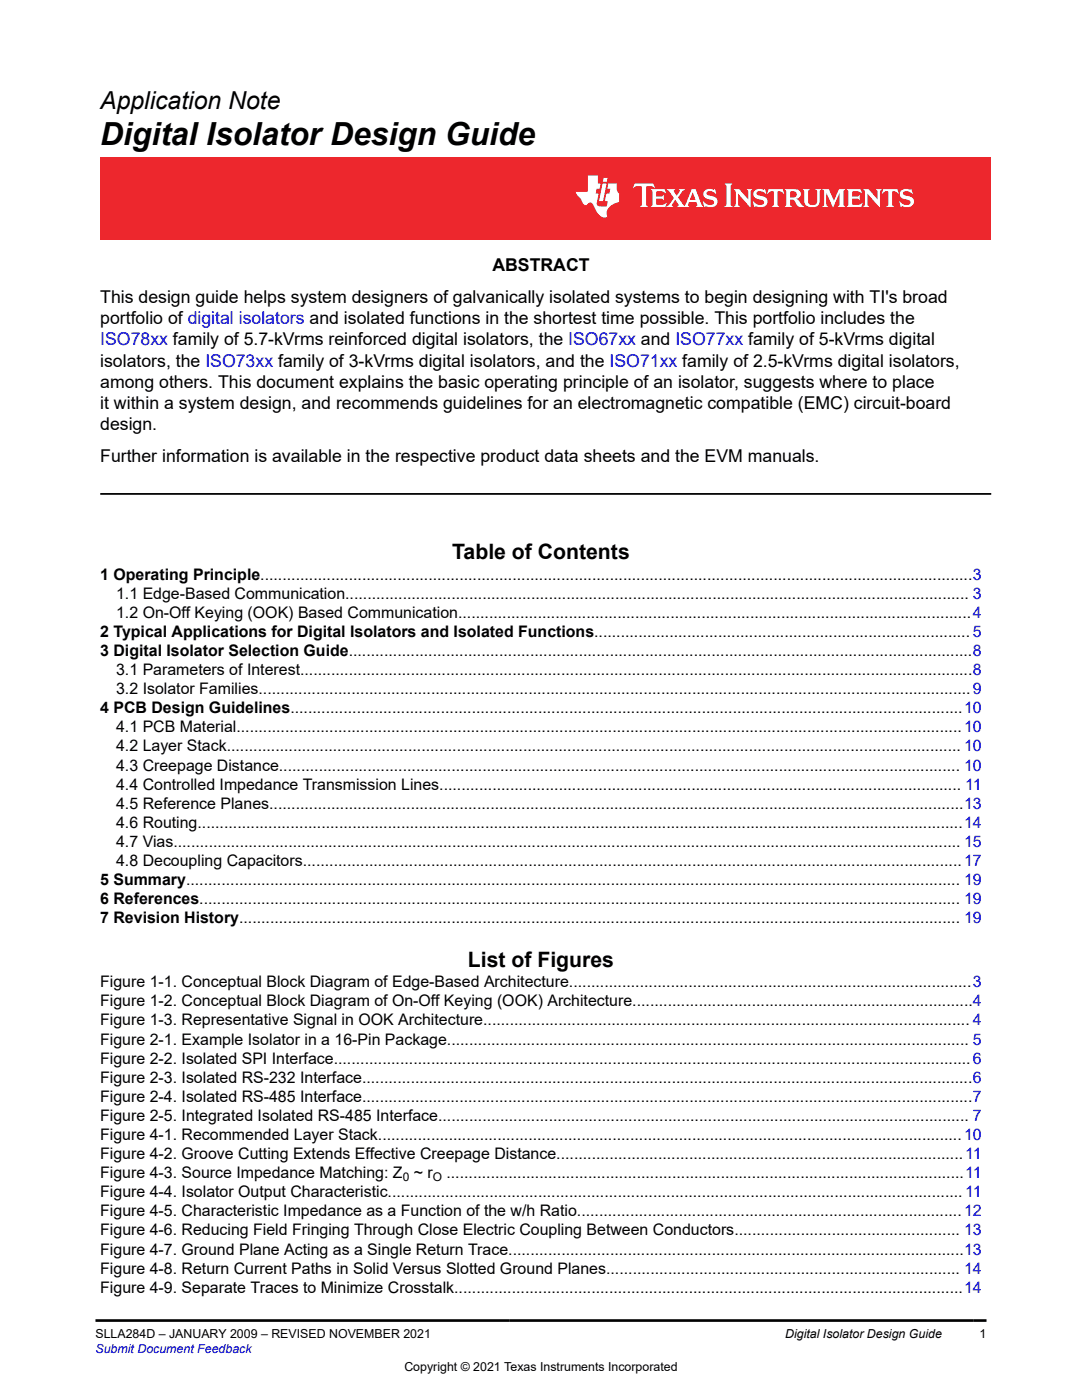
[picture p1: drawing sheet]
<svg xmlns="http://www.w3.org/2000/svg" width="216mm" height="279mm" viewBox="0 0 216 279" stroke-linecap="round" stroke-linejoin="round" font-family="sans-serif">
<defs><g id="words">
<text font-size="6.3" x="20" y="29">Digital Isolator Design Guide</text>
<text font-size="4.9" x="20" y="21.8">Application Note</text>
<g font-size="4.2">
<text x="90.2" y="111.5">Table of Contents</text>
<text x="93.4" y="192.9">List of Figures</text>
</g>
<g font-size="3.5">
<text x="98.2" y="54.1">ABSTRACT</text>
<text x="20" y="60.5">This design guide helps system designers of galvanically isolated systems to begin designing with TI's broad</text>
<text x="20" y="64.7">portfolio of digital isolators and isolated functions in the shortest time possible. This portfolio includes the</text>
<text x="20" y="73.2">isolators, the ISO73xx family of 3-kVrms digital isolators, and the ISO71xx family of 2.5-kVrms digital isolators,</text>
<text x="20" y="77.4">among others. This document explains the basic operating principle of an isolator, suggests where to place</text>
<text x="20" y="81.6">it within a system design, and recommends guidelines for an electromagnetic compatible (EMC) circuit-board</text>
<text x="20" y="85.9">design.</text>
<text x="20" y="92.2">Further information is available in the respective product data sheets and the EVM manuals.</text>
</g>
<text font-size="3.5" fill="#00f" x="20" y="68.9">ISO78xx family of 5.7-kVrms reinforced digital isolators, the ISO67xx and ISO77xx family of 5-kVrms digital</text>
<g font-size="3.2">
<text x="20" y="115.7">1 Operating Principle.................................................................................................................................................................3</text>
<text x="23.2" y="119.5">1.1 Edge-Based Communication............................................................................................................................................. 3</text>
<text x="23.2" y="123.3">1.2 On-Off Keying (OOK) Based Communication....................................................................................................................4</text>
<text x="20" y="127.1">2 Typical Applications for Digital Isolators and Isolated Functions..................................................................................... 5</text>
<text x="20" y="130.9">3 Digital Isolator Selection Guide.............................................................................................................................................8</text>
<text x="23.2" y="134.7">3.1 Parameters of Interest........................................................................................................................................................8</text>
<text x="20" y="142.4">4 PCB Design Guidelines........................................................................................................................................................10</text>
<text x="23.2" y="138.5">3.2 Isolator Families.................................................................................................................................................................9</text>
<text x="23.2" y="146.2">4.1 PCB Material....................................................................................................................................................................10</text>
<text x="23.2" y="150">4.2 Layer Stack...................................................................................................................................................................... 10</text>
<text x="23.2" y="153.8">4.3 Creepage Distance.......................................................................................................................................................... 10</text>
<text x="23.2" y="157.6">4.4 Controlled Impedance Transmission Lines...................................................................................................................... 11</text>
<text x="23.2" y="161.4">4.5 Reference Planes.............................................................................................................................................................13</text>
<text x="23.2" y="165.2">4.6 Routing.............................................................................................................................................................................14</text>
<text x="23.2" y="169">4.7 Vias.................................................................................................................................................................................. 15</text>
<text x="23.2" y="172.8">4.8 Decoupling Capacitors.....................................................................................................................................................17</text>
<text x="20" y="176.6">5 Summary............................................................................................................................................................................... 19</text>
<text x="20" y="180.5">6 References............................................................................................................................................................................ 19</text>
<text x="20" y="184.3">7 Revision History................................................................................................................................................................... 19</text>
<text x="20" y="197">Figure 1-1. Conceptual Block Diagram of Edge-Based Architecture...........................................................................................3</text>
<text x="20" y="200.8">Figure 1-2. Conceptual Block Diagram of On-Off Keying (OOK) Architecture.............................................................................4</text>
<text x="20" y="204.7">Figure 1-3. Representative Signal in OOK Architecture.............................................................................................................. 4</text>
<text x="20" y="208.5">Figure 2-1. Example Isolator in a 16-Pin Package...................................................................................................................... 5</text>
<text x="20" y="212.3">Figure 2-2. Isolated SPI Interface................................................................................................................................................6</text>
<text x="20" y="216.1">Figure 2-3. Isolated RS-232 Interface..........................................................................................................................................6</text>
<text x="20" y="219.9">Figure 2-4. Isolated RS-485 Interface..........................................................................................................................................7</text>
<text x="20" y="223.7">Figure 2-5. Integrated Isolated RS-485 Interface........................................................................................................................ 7</text>
<text x="20" y="227.5">Figure 4-1. Recommended Layer Stack....................................................................................................................................10</text>
<text x="20" y="231.3">Figure 4-2. Groove Cutting Extends Effective Creepage Distance............................................................................................11</text>
<text x="20" y="235.1">Figure 4-3. Source Impedance Matching: Z ~ r</text>
<text x="20" y="238.9">Figure 4-4. Isolator Output Characteristic..................................................................................................................................11</text>
<text x="89.1" y="235.1">.....................................................................................................................11</text>
<text x="20" y="242.8">Figure 4-5. Characteristic Impedance as a Function of the w/h Ratio.......................................................................................12</text>
<text x="20" y="246.6">Figure 4-6. Reducing Field Fringing Through Close Electric Coupling Between Conductors................................................... 13</text>
<text x="20" y="250.4">Figure 4-7. Ground Plane Acting as a Single Return Trace.......................................................................................................13</text>
<text x="20" y="254.2">Figure 4-8. Return Current Paths in Solid Versus Slotted Ground Planes................................................................................ 14</text>
<text x="20" y="258">Figure 4-9. Separate Traces to Minimize Crosstalk...................................................................................................................14</text>
</g>
<g font-size="2.5">
<text x="19" y="267.1">SLLA284D – JANUARY 2009 – REVISED NOVEMBER 2021</text>
<text x="156.7" y="267.1">Digital Isolator Design Guide</text>
<text x="195.5" y="267.1">1</text>
<text x="80.7" y="273.5">Copyright © 2021 Texas Instruments Incorporated</text>
</g>
<text font-size="2.5" fill="#00f" x="19" y="270">Submit Document Feedback</text>
<g font-size="2.4">
<text x="80.4" y="235.8">0</text>
<text x="86.4" y="235.8">O</text>
</g>
</g></defs>
<path d="M20 31.4h177.8v16.4h-177.8z" fill="#ed272d"/>
<g fill="#fff">
<path d="M144.6 36.6h1.6l-.4 .4v.2v3.5v.3l.4 .3h-1.6l.3-.3v-.3v-3.5v-.2z"/>
<path d="M146.4 37.7h1.1l1.8 2.1v-1.7l-.3-.4h1.1l-.3 .6v3.1l-2.5-2.7v2l.3 .6h-1.2l.4-.6v-2.4z"/>
<path d="M150.6 38.1a1.86 1.86 0 0 1 1.9-.2l.2-.2 .1 1a1.37 1.37 0 0 0-1.8-.3v.4l.4 .2a1.88 1.88 0 0 1 1.7 .9 1.37 1.37 0 0 1-.6 1.3 1.37 1.37 0 0 1-1.5 0l-.2-.1-.3 .2-.2-1.1a1.46 1.46 0 0 0 2.1 .4v-.4l-.5-.3a1.47 1.47 0 0 1-1.6-1.2z"/>
<path d="M153.4 37.7h2.8l.2 1a.95 .95 0 0 0-1.2-.5l-.1 2.5 .1 .3 .3 .3h-1.5l.4-.3v-.3v-2.3l-.2-.2a.95 .95 0 0 0-1 .5z"/>
<path d="M160.1 37.7h1.5l-.4 .6v1.8a.92 .92 0 0 0 .9 .8 .92 .92 0 0 0 1-.8v-1.8l-.4-.6h1.2l-.3 .4a5.2 5.2 0 0 1-.3 2.9 1.97 1.97 0 0 1-2.7-.4l-.1-2.3z"/>
<path d="M164.1 37.7h1.3l1 2.4 1-2.4h1.3l-.4 .6v2.4v.3l.4 .3h-1.5l.3-.6v-2.2l-1.2 2.9-1.4-2.9v2.2l.3 .6h-1.1l.3-.6v-2.4z"/>
<path d="M168.9 37.7h2.8l.3 .8-.1 .1-.7-.4-1.1 .1-.1 .9h1.2l.4-.3v1l-.4-.2-1.2-.1 .1 1.2 .2 .1a1.76 1.76 0 0 0 1.8-.5l.1 .1-.4 .8h-2.9l.3-.3 .1-.3v-2.4l-.1-.2z"/>
<path d="M172.3 37.7h1l1.8 2.1v-1.7l-.3-.4h1.1l-.3 .6v3.1l-2.5-2.7v2l.3 .6h-1.1l.3-.6v-2.4z"/>
<path d="M176.2 37.7h2.9l.2 1a.95 .95 0 0 0-1.3-.5v2.5v.3l.4 .3h-1.5l.3-.3 .1-.3v-2.3l-.3-.2a.95 .95 0 0 0-1 .5z"/>
<path d="M179.8 38.1a1.86 1.86 0 0 1 1.9-.2l.2-.2 .2 1-.3-.2a1.02 1.02 0 0 0-1.6 .1l.2 .3 .3 .1a1.88 1.88 0 0 1 1.6 .9 1.37 1.37 0 0 1-.6 1.3 1.37 1.37 0 0 1-1.5 0l-.2-.1-.3 .2-.3-1.1h.1a1.45 1.45 0 0 0 2.1 .4v-.4l-.5-.3a1.46 1.46 0 0 1-1.6-1.2z"/>
<path d="M126.6 36.6l-.3 .9 .1 .1a1.59 1.59 0 0 1 1.7-.4v3.5l-.4 .6h1.6l-.4-.6v-3.3v-.2l.3-.1a1.81 1.81 0 0 1 1.5 .4l-.3-.9zM129.8 37.7l.4 .6v2.4l-.1 .3-.3 .3h2.9l.4-.8-.1-.1-.2 .2a2.48 2.48 0 0 1-1.8 .2v-1.2l1.1 .1 .4 .2v-1l-.4 .3h-1.1v-.9l1.2-.1 .6 .4 .1-.1-.3-.8zM133 37.7l1.5 1.8-.9 1.2-.6 .6h1.3l-.2-.3 .6-1.2 .7 1.2-.3 .3h2.5l-.3-.3 .2-.7h1.4l.2 .7-.2 .3h1.5l-.4-.5-1.2-3.1h-.8l-1.1 2.9-.3 .5-1.3-1.7 .8-1.1 .6-.6h-1.3l.3 .4-.7 1-.6-1 .3-.4zM138.2 38.4l.6 1.5h-1.2zM140.6 38.1a1 1 0 0 0-.2 1.1 1 1 0 0 0 .9 .5l1 .3a.48 .48 0 0 1 .2 .5 .48 .48 0 0 1-.4 .4 1.69 1.69 0 0 1-1.8-.7l.2 1.1 .2-.1a2 2 0 0 0 2.4-.6 1.08 1.08 0 0 0-1-1.5l-.9-.2-.2-.3a1.1 1.1 0 0 1 1.9 .1l-.2-1-.3 .2-.4-.2a1.51 1.51 0 0 0-1.4 .4z"/>
<path d="M117.3 35v3.3h-2.4a1.96 1.96 0 0 0 .9 1.2l.2 .3a1.42 1.42 0 0 0 .9 1.2l.2-.1a.69 .69 0 0 1 .6-.4 .69 .69 0 0 1 .7 .3l.4 1a1.93 1.93 0 0 0 2.4 1.5 2.02 2.02 0 0 1 1.5-2.7l.8-.3v-1.7a1.85 1.85 0 0 1-.4-2h-1.7l-.2 1.1h.6l-.2 .9h-.6l-.2 1.2v.3l.5 .1-.2 1h-.8a.85 .85 0 0 1-1.2-.8l.3-1.8h-.5l.2-.9h.5l.3-1.1h-.6v-1.6zM120.2 36.6l-.7 3.6h.8l.7-3.6zM120.4 35.5l-.1 .8h.8l.1-.8z"/>
<path d="M156.5 37.7l.4 .6v2.4l-.1 .3-.3 .3h1.5l-.3-.3v-1.2a.87 .87 0 0 1 1.1 .8 1.03 1.03 0 0 0 1.6 .6 1.9 1.9 0 0 1-1.1-1.2l-.4-.3a.94 .94 0 0 0 .9-1 .94 .94 0 0 0-.9-.9zM157.8 38.2h.1a.78 .78 0 0 1 1.1 .6 .61 .61 0 0 1-.7 .6h-.6z"/>
</g>
<path d="M20 98.6h177.8" fill="none" stroke="#000" stroke-width=".35"/>
<path d="M27.7 3.7l-.2 .6 .5-.3h.6v.2v2.2l-.2 .3h1l-.2-.3v-2.2v-.2h.5l.5 .3-.1-.6zM29.8 4.4l.2 .4v1.6l-.2 .3h1.9l.1-.6a1.08 1.08 0 0 1-1.3 .2v-.6h.6l.4 .1v-.6l-.4 .2h-.6v-.6l.2-.1a1 1 0 0 1 1 .3l-.1-.6zM31.8 4.4l1 1.2-1 1.1h.9l-.2-.2 .4-.7 .5 .7-.2 .2h1.6l-.2-.2 .1-.4h1l.1 .4-.1 .2h.9l-.2-.3-.8-2h-.5l-1 2.2-.8-1.1 .9-1.1h-.8l.2 .2-.5 .7-.3-.7 .1-.2zM35.2 4.8l.4 1h-.8zM36.8 4.6a.65 .65 0 0 0-.2 .7 .65 .65 0 0 0 .6 .4l.7 .2 .1 .2a.79 .79 0 0 1-.7 .4 .79 .79 0 0 1-.7-.5l.1 .7 .2-.1a.93 .93 0 0 0 1.1 .1 .93 .93 0 0 0 .4-.9 1.46 1.46 0 0 0-1.2-.6l-.1-.4a1.09 1.09 0 0 1 1.2 .2l-.2-.6-.1 .1-.6-.1zM28.4 7.2l.2 .4v2.3l-.2 .4h1l-.2-.4v-2.3l.2-.4zM29.6 7.9l.2 .4v1.6l-.2 .4h.8l-.3-.4v-1.4l1.7 1.8v-2l.2-.4h-.8l.2 .3 .1 1.1-1.2-1.4zM32.3 8.1a.65 .65 0 0 0-.2 .7 .65 .65 0 0 0 .7 .4l.6 .2 .1 .3a.79 .79 0 0 1-.7 .3 .79 .79 0 0 1-.7-.5l.1 .8 .2-.1a.93 .93 0 0 0 1.1 0 .93 .93 0 0 0 .4-.9 1.46 1.46 0 0 0-1.2-.6l-.1-.4a1.09 1.09 0 0 1 1.2 .2l-.2-.6-.1 .1-.6-.1zM34.1 7.9l-.1 .7a.63 .63 0 0 1 .7-.4l.1 1.7-.3 .4h1l-.2-.4v-1.7a.66 .66 0 0 1 .8 .4l-.1-.7zM36.2 7.9l.2 .4v1.6l-.2 .4h.9l-.2-.2v-.8l.5 .1 .1 .1a.79 .79 0 0 0 1.2 .7l-1-1a.61 .61 0 0 0 .6-.6 .61 .61 0 0 0-.5-.6zM36.9 8.3l.2-.1a.47 .47 0 0 1 .5 .1 .47 .47 0 0 1 .1 .5l-.2 .2h-.6zM38.5 7.9l.2 .3a2.27 2.27 0 0 0 .4 1.9 1.04 1.04 0 0 0 1.7-.6v-1.3l.2-.3h-.8l.2 .4v1.2a.6 .6 0 0 1-.6 .5 .6 .6 0 0 1-.6-.5v-1.2l.3-.4zM41.1 7.9l.2 .4v1.6l-.2 .4h.7l-.2-.4v-1.5l.9 1.9 .8-1.9v1.5l-.2 .4h1l-.3-.4v-1.6l.3-.4h-.8l-.7 1.6-.7-1.6zM44.3 7.9l.2 .4v1.6l-.2 .4h1.9l.1-.6a1.09 1.09 0 0 1-1.3 .1v-.6h.6l.4 .2v-.7l-.4 .2h-.6v-.5l.2-.2a1.01 1.01 0 0 1 1 .3l-.1-.6zM46.4 7.9l.3 .4v1.6l-.3 .4h.8l-.2-.4v-1.4l1.6 1.8v-2l.2-.4h-.7l.2 .3v1.1l-1.2-1.4zM49 7.9l-.1 .7a.63 .63 0 0 1 .8-.4v1.7l-.3 .4h1l-.2-.4v-1.7a.66 .66 0 0 1 .8 .4l-.1-.7zM51.4 8.1a.65 .65 0 0 0-.2 .7 .65 .65 0 0 0 .6 .4l.6 .2 .2 .3a.79 .79 0 0 1-.8 .3 .79 .79 0 0 1-.6-.5l.1 .8 .2-.1a.93 .93 0 0 0 1 0 .93 .93 0 0 0 .5-.9 1.46 1.46 0 0 0-1.3-.6l-.1-.4a1.09 1.09 0 0 1 1.3 .2l-.2-.6-.2 .1-.5-.1z" fill="#231f20"/>
<path d="M21.1 2.3v2.8h-2.1l.1 .4 .9 .9a.95 .95 0 0 0 .9 .9 .59 .59 0 0 1 .6-.3 .59 .59 0 0 1 .5 .3l.4 .8a1.59 1.59 0 0 0 2.1 1.3 1.61 1.61 0 0 1 1-2.2l1-.4-.1-1.4a1.59 1.59 0 0 1-.4-1.7h-1.4l-.2 .9h.5l-.1 .8h-.5l-.2 1v.3h.4l-.2 .9h-.6a.73 .73 0 0 1-1.1-.6l.3-1.6h-.5l.2-.8h.5l.2-.9h-.5v-1.4zM23.6 3.7l-.6 3h.7l.6-3zM23.8 2.7l-.1 .7h.7l.1-.7z" fill="#ed1c24"/>
<path d="M19 15h177.8M19 263.5h177.8" fill="none" stroke="#000" stroke-width=".53"/>
<path d="M0 0h215.9v15.9h-215.9z" fill-rule="evenodd" fill="#fff"/>
<use href="#words"/>
</svg>
